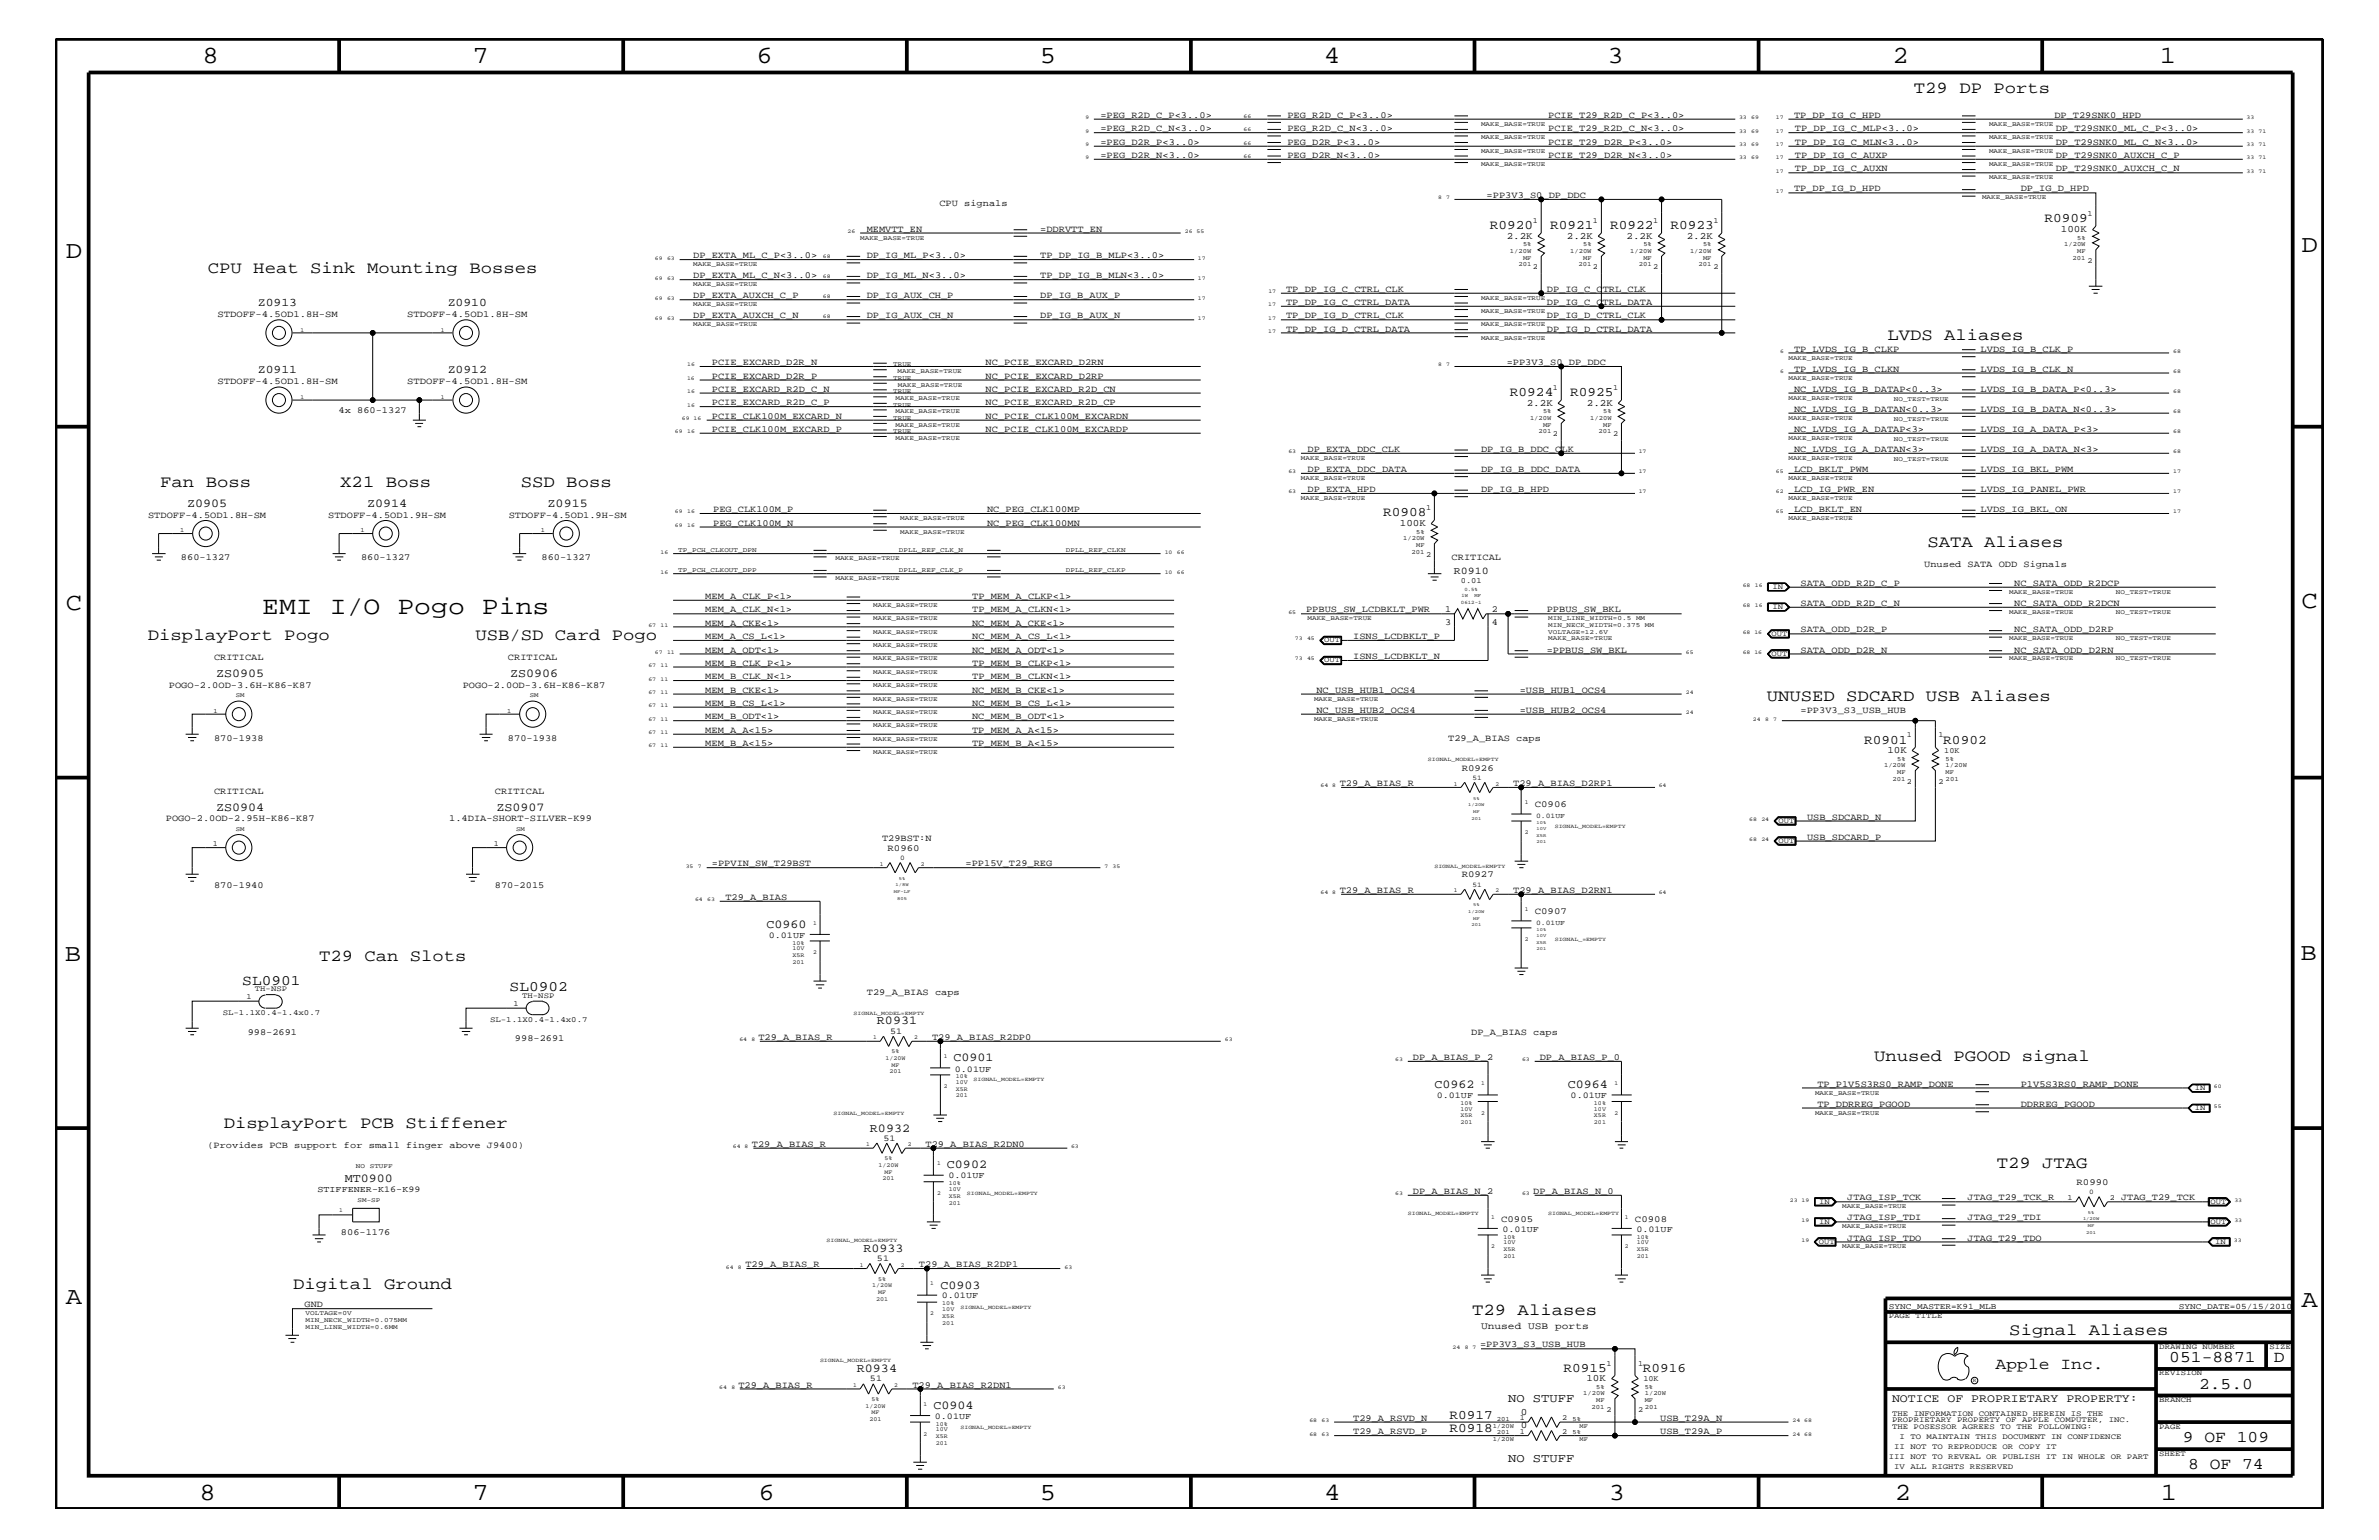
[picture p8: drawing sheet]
<svg xmlns="http://www.w3.org/2000/svg" width="432mm" height="279mm" viewBox="0 0 432 279" stroke-linecap="round" stroke-linejoin="round" font-family="sans-serif">
<defs><g id="words">
<text font-size="4.6" x="47.6" y="111.4">EMI I/O Pogo Pins</text>
<g font-size="4.5">
<text x="36.7" y="11.5">8</text>
<text x="85.8" y="11.5">7</text>
<text x="137.3" y="11.5">6</text>
<text x="188.7" y="11.5">5</text>
<text x="240.3" y="11.5">4</text>
<text x="291.8" y="11.5">3</text>
<text x="343.5" y="11.5">2</text>
<text x="392" y="11.5">1</text>
<text x="11.9" y="46.8">D</text>
<text x="417.7" y="45.7">D</text>
<text x="11.9" y="110.6">C</text>
<text x="417.7" y="110.3">C</text>
<text x="11.8" y="174.3">B</text>
<text x="417.6" y="174.2">B</text>
<text x="11.9" y="236.7">A</text>
<text x="417.7" y="237.1">A</text>
<text x="36.2" y="272.1">8</text>
<text x="85.8" y="272.1">7</text>
<text x="137.7" y="272.1">6</text>
<text x="188.7" y="272.1">5</text>
<text x="240.4" y="272.1">4</text>
<text x="292" y="272.1">3</text>
<text x="343.9" y="272.1">2</text>
<text x="392.2" y="272.1">1</text>
</g>
<g font-size="3">
<text x="347.4" y="16.8">T29 DP Ports</text>
<text x="37.7" y="49.6">CPU Heat Sink Mounting Bosses</text>
<text x="342.6" y="61.7">LVDS Aliases</text>
<text x="29.1" y="88.3">Fan Boss</text>
<text x="61.8" y="88.3">X21 Boss</text>
<text x="94.5" y="88.3">SSD Boss</text>
<text x="349.8" y="99.3">SATA Aliases</text>
<text x="26.8" y="116.2">DisplayPort Pogo</text>
<text x="86.3" y="116.2">USB/SD Card Pogo</text>
<text x="320.7" y="127.1">UNUSED SDCARD USB Aliases</text>
<text x="57.9" y="174.4">T29 Can Slots</text>
<text x="340.1" y="192.6">Unused PGOOD signal</text>
<text x="40.6" y="204.7">DisplayPort PCB Stiffener</text>
<text x="362.4" y="211.9">T29 JTAG</text>
<text x="53.2" y="233.8">Digital Ground</text>
<text x="267.2" y="238.6">T29 Aliases</text>
<text x="364.7" y="242.3">Signal Aliases</text>
<text x="362.2" y="248.4">Apple Inc.</text>
<text x="393.7" y="247.1">051-8871</text>
<text x="399.2" y="252">2.5.0</text>
<text x="412.7" y="247.1">D</text>
<text x="396.2" y="261.6">9 OF 109</text>
<text x="397.2" y="266.6">8 OF 74</text>
</g>
<g font-size="2.6">
<text x="44" y="178.7">SL0901</text>
<text x="92.5" y="179.9">SL0902</text>
</g>
<g font-size="2.4">
<text x="270.4" y="41.5">R0920</text>
<text x="281.3" y="41.5">R0921</text>
<text x="292.3" y="41.5">R0922</text>
<text x="303.2" y="41.5">R0923</text>
<text x="371.1" y="40.3">R0909</text>
<text x="274.1" y="71.8">R0924</text>
<text x="285" y="71.8">R0925</text>
<text x="251" y="93.7">R0908</text>
<text x="338.3" y="134.9">R0901</text>
<text x="352.7" y="134.9">R0902</text>
<text x="283.8" y="248.9">R0915</text>
<text x="298.2" y="248.9">R0916</text>
<text x="263.1" y="257.4">R0917</text>
<text x="263.1" y="259.9">R0918</text>
</g>
<g font-size="2.2">
<text x="34" y="92">Z0905</text>
<text x="66.6" y="92">Z0914</text>
<text x="99.4" y="92">Z0915</text>
<text x="39.2" y="122.9">ZS0905</text>
<text x="92.6" y="122.9">ZS0906</text>
<text x="39.2" y="147.1">ZS0904</text>
<text x="90.1" y="147.1">ZS0907</text>
<text x="139.1" y="168.3">C0960</text>
<text x="159.2" y="185.9">R0931</text>
<text x="173.1" y="192.6">C0901</text>
<text x="260.3" y="197.4">C0962</text>
<text x="284.6" y="197.4">C0964</text>
<text x="157.9" y="205.3">R0932</text>
<text x="62.6" y="214.4">MT0900</text>
<text x="171.9" y="211.9">C0902</text>
<text x="156.7" y="227.1">R0933</text>
<text x="170.7" y="233.8">C0903</text>
<text x="155.5" y="248.9">R0934</text>
<text x="169.4" y="255.6">C0904</text>
<text x="273.7" y="254.4">NO STUFF</text>
<text x="273.7" y="265.3">NO STUFF</text>
</g>
<g font-size="2.1">
<text x="46.8" y="55.6">Z0913</text>
<text x="81.3" y="55.6">Z0910</text>
<text x="46.8" y="67.7">Z0911</text>
<text x="81.3" y="67.7">Z0912</text>
<text x="343.4" y="254.4">NOTICE OF PROPRIETARY PROPERTY:</text>
</g>
<text font-size="1.9" x="263.9" y="104.2">R0910</text>
<g font-size="1.8">
<text x="273.5" y="43.4">2.2K</text>
<text x="284.4" y="43.4">2.2K</text>
<text x="295.2" y="43.4">2.2K</text>
<text x="306.2" y="43.4">2.2K</text>
<text x="374.1" y="42.1">100K</text>
<text x="277.1" y="73.7">2.2K</text>
<text x="288" y="73.7">2.2K</text>
<text x="254.1" y="95.4">100K</text>
<text x="342.6" y="136.7">10K</text>
<text x="268.8" y="241.1">Unused USB ports</text>
<text x="288" y="250.6">10K</text>
<text x="276" y="256.7">0</text>
<text x="276" y="259.1">0</text>
</g>
<g font-size="1.7">
<text x="199.7" y="23.8">=PEG_R2D_C_N&lt;3..0&gt;</text>
<text x="199.7" y="21.4">=PEG_R2D_C_P&lt;3..0&gt;</text>
<text x="233.7" y="23.8">PEG_R2D_C_N&lt;3..0&gt;</text>
<text x="233.7" y="21.4">PEG_R2D_C_P&lt;3..0&gt;</text>
<text x="281" y="21.4">PCIE_T29_R2D_C_P&lt;3..0&gt;</text>
<text x="281" y="23.8">PCIE_T29_R2D_C_N&lt;3..0&gt;</text>
<text x="325.6" y="21.4">TP_DP_IG_C_HPD</text>
<text x="325.8" y="23.8">TP_DP_IG_C_MLP&lt;3..0&gt;</text>
<text x="372.9" y="21.4">DP_T29SNK0_HPD</text>
<text x="373.1" y="23.8">DP_T29SNK0_ML_C_P&lt;3..0&gt;</text>
<text x="199.7" y="26.3">=PEG_D2R_P&lt;3..0&gt;</text>
<text x="199.7" y="28.6">=PEG_D2R_N&lt;3..0&gt;</text>
<text x="233.7" y="28.6">PEG_D2R_N&lt;3..0&gt;</text>
<text x="233.7" y="26.3">PEG_D2R_P&lt;3..0&gt;</text>
<text x="281" y="26.3">PCIE_T29_D2R_P&lt;3..0&gt;</text>
<text x="281" y="28.6">PCIE_T29_D2R_N&lt;3..0&gt;</text>
<text x="325.8" y="28.6">TP_DP_IG_C_AUXP</text>
<text x="325.8" y="26.3">TP_DP_IG_C_MLN&lt;3..0&gt;</text>
<text x="373.1" y="26.3">DP_T29SNK0_ML_C_N&lt;3..0&gt;</text>
<text x="373.1" y="28.6">DP_T29SNK0_AUXCH_C_P</text>
<text x="269.8" y="35.9">=PP3V3_S0_DP_DDC</text>
<text x="325.6" y="34.7">TP_DP_IG_D_HPD</text>
<text x="325.8" y="31.1">TP_DP_IG_C_AUXN</text>
<text x="366.8" y="34.7">DP_IG_D_HPD</text>
<text x="373.1" y="31.1">DP_T29SNK0_AUXCH_C_N</text>
<text x="170.5" y="37.4">CPU signals</text>
<text x="125.8" y="46.8">DP_EXTA_ML_C_P&lt;3..0&gt;</text>
<text x="157.3" y="46.8">DP_IG_ML_P&lt;3..0&gt;</text>
<text x="157.3" y="42">MEMVTT_EN</text>
<text x="188.8" y="46.8">TP_DP_IG_B_MLP&lt;3..0&gt;</text>
<text x="188.8" y="42">=DDRVTT_EN</text>
<text x="125.8" y="50.5">DP_EXTA_ML_C_N&lt;3..0&gt;</text>
<text x="157.3" y="50.5">DP_IG_ML_N&lt;3..0&gt;</text>
<text x="188.8" y="50.5">TP_DP_IG_B_MLN&lt;3..0&gt;</text>
<text x="233.4" y="52.9">TP_DP_IG_C_CTRL_CLK</text>
<text x="280.8" y="52.9">DP_IG_C_CTRL_CLK</text>
<text x="39.5" y="57.5">STDOFF-4.5OD1.8H-SM</text>
<text x="73.9" y="57.5">STDOFF-4.5OD1.8H-SM</text>
<text x="125.8" y="57.8">DP_EXTA_AUXCH_C_N</text>
<text x="125.8" y="54.1">DP_EXTA_AUXCH_C_P</text>
<text x="157.3" y="57.8">DP_IG_AUX_CH_N</text>
<text x="157.3" y="54.1">DP_IG_AUX_CH_P</text>
<text x="188.8" y="54.1">DP_IG_B_AUX_P</text>
<text x="188.8" y="57.8">DP_IG_B_AUX_N</text>
<text x="233.4" y="57.8">TP_DP_IG_D_CTRL_CLK</text>
<text x="233.4" y="55.3">TP_DP_IG_C_CTRL_DATA</text>
<text x="280.8" y="57.8">DP_IG_D_CTRL_CLK</text>
<text x="280.8" y="55.3">DP_IG_C_CTRL_DATA</text>
<text x="233.4" y="60.2">TP_DP_IG_D_CTRL_DATA</text>
<text x="280.8" y="60.2">DP_IG_D_CTRL_DATA</text>
<text x="325.6" y="63.9">TP_LVDS_IG_B_CLKP</text>
<text x="359.5" y="63.9">LVDS_IG_B_CLK_P</text>
<text x="39.5" y="69.6">STDOFF-4.5OD1.8H-SM</text>
<text x="73.9" y="69.6">STDOFF-4.5OD1.8H-SM</text>
<text x="129.2" y="66.2">PCIE_EXCARD_D2R_N</text>
<text x="129.2" y="71.1">PCIE_EXCARD_R2D_C_N</text>
<text x="129.2" y="68.7">PCIE_EXCARD_D2R_P</text>
<text x="178.9" y="68.7">NC_PCIE_EXCARD_D2RP</text>
<text x="178.9" y="71.1">NC_PCIE_EXCARD_R2D_CN</text>
<text x="178.9" y="66.2">NC_PCIE_EXCARD_D2RN</text>
<text x="273.5" y="66.2">=PP3V3_S0_DP_DDC</text>
<text x="325.6" y="67.5">TP_LVDS_IG_B_CLKN</text>
<text x="325.6" y="71.1">NC_LVDS_IG_B_DATAP&lt;0..3&gt;</text>
<text x="359.5" y="67.5">LVDS_IG_B_CLK_N</text>
<text x="359.5" y="71.1">LVDS_IG_B_DATA_P&lt;0..3&gt;</text>
<text x="61.5" y="75">4x 860-1327</text>
<text x="129.2" y="76">PCIE_CLK100M_EXCARD_N</text>
<text x="129.2" y="73.5">PCIE_EXCARD_R2D_C_P</text>
<text x="178.9" y="73.5">NC_PCIE_EXCARD_R2D_CP</text>
<text x="178.9" y="76">NC_PCIE_CLK100M_EXCARDN</text>
<text x="325.6" y="74.7">NC_LVDS_IG_B_DATAN&lt;0..3&gt;</text>
<text x="359.5" y="74.7">LVDS_IG_B_DATA_N&lt;0..3&gt;</text>
<text x="129.2" y="78.3">PCIE_CLK100M_EXCARD_P</text>
<text x="178.9" y="78.3">NC_PCIE_CLK100M_EXCARDP</text>
<text x="237.3" y="82">DP_EXTA_DDC_CLK</text>
<text x="268.8" y="82">DP_IG_B_DDC_CLK</text>
<text x="325.6" y="78.3">NC_LVDS_IG_A_DATAP&lt;3&gt;</text>
<text x="325.6" y="82">NC_LVDS_IG_A_DATAN&lt;3&gt;</text>
<text x="359.5" y="78.3">LVDS_IG_A_DATA_P&lt;3&gt;</text>
<text x="359.5" y="82">LVDS_IG_A_DATA_N&lt;3&gt;</text>
<text x="237.3" y="85.6">DP_EXTA_DDC_DATA</text>
<text x="237.3" y="89.3">DP_EXTA_HPD</text>
<text x="268.8" y="85.6">DP_IG_B_DDC_DATA</text>
<text x="268.8" y="89.3">DP_IG_B_HPD</text>
<text x="325.6" y="85.6">LCD_BKLT_PWM</text>
<text x="325.6" y="89.3">LCD_IG_PWR_EN</text>
<text x="359.5" y="85.6">LVDS_IG_BKL_PWM</text>
<text x="359.5" y="89.3">LVDS_IG_PANEL_PWR</text>
<text x="26.9" y="93.9">STDOFF-4.5OD1.8H-SM</text>
<text x="59.6" y="93.9">STDOFF-4.5OD1.9H-SM</text>
<text x="92.3" y="93.9">STDOFF-4.5OD1.9H-SM</text>
<text x="129.5" y="95.4">PEG_CLK100M_N</text>
<text x="129.5" y="92.9">PEG_CLK100M_P</text>
<text x="179.2" y="92.9">NC_PEG_CLK100MP</text>
<text x="179.2" y="95.4">NC_PEG_CLK100MN</text>
<text x="325.6" y="92.9">LCD_BKLT_EN</text>
<text x="359.5" y="92.9">LVDS_IG_BKL_ON</text>
<text x="32.9" y="101.6">860-1327</text>
<text x="65.5" y="101.6">860-1327</text>
<text x="98.3" y="101.6">860-1327</text>
<text x="263.5" y="101.6">CRITICAL</text>
<text x="326.8" y="106.3">SATA_ODD_R2D_C_P</text>
<text x="349.2" y="102.9">Unused SATA ODD Signals</text>
<text x="365.6" y="106.3">NC_SATA_ODD_R2DCP</text>
<text x="128" y="111.1">MEM_A_CLK_N&lt;1&gt;</text>
<text x="128" y="108.7">MEM_A_CLK_P&lt;1&gt;</text>
<text x="128" y="113.6">MEM_A_CKE&lt;1&gt;</text>
<text x="176.4" y="108.7">TP_MEM_A_CLKP&lt;1&gt;</text>
<text x="176.4" y="111.1">TP_MEM_A_CLKN&lt;1&gt;</text>
<text x="176.4" y="113.6">NC_MEM_A_CKE&lt;1&gt;</text>
<text x="237.1" y="111.1">PPBUS_SW_LCDBKLT_PWR</text>
<text x="262.3" y="113.3">3</text>
<text x="262.3" y="111">1</text>
<text x="270.8" y="113.3">4</text>
<text x="270.8" y="111">2</text>
<text x="280.8" y="111.1">PPBUS_SW_BKL</text>
<text x="326.8" y="109.9">SATA_ODD_R2D_C_N</text>
<text x="365.6" y="109.9">NC_SATA_ODD_R2DCN</text>
<text x="38.9" y="119.8">CRITICAL</text>
<text x="92.2" y="119.8">CRITICAL</text>
<text x="128" y="118.4">MEM_A_ODT&lt;1&gt;</text>
<text x="128" y="115.9">MEM_A_CS_L&lt;1&gt;</text>
<text x="176.4" y="118.4">NC_MEM_A_ODT&lt;1&gt;</text>
<text x="176.4" y="115.9">NC_MEM_A_CS_L&lt;1&gt;</text>
<text x="245.6" y="119.6">ISNS_LCDBKLT_N</text>
<text x="245.6" y="115.9">ISNS_LCDBKLT_P</text>
<text x="280.8" y="118.4">=PPBUS_SW_BKL</text>
<text x="326.8" y="114.8">SATA_ODD_D2R_P</text>
<text x="326.8" y="118.4">SATA_ODD_D2R_N</text>
<text x="365.6" y="114.8">NC_SATA_ODD_D2RP</text>
<text x="365.6" y="118.4">NC_SATA_ODD_D2RN</text>
<text x="30.6" y="124.8">POGO-2.0OD-3.6H-K86-K87</text>
<text x="84" y="124.8">POGO-2.0OD-3.6H-K86-K87</text>
<text x="128" y="123.2">MEM_B_CLK_N&lt;1&gt;</text>
<text x="128" y="120.8">MEM_B_CLK_P&lt;1&gt;</text>
<text x="128" y="125.7">MEM_B_CKE&lt;1&gt;</text>
<text x="176.4" y="123.2">TP_MEM_B_CLKN&lt;1&gt;</text>
<text x="176.4" y="120.8">TP_MEM_B_CLKP&lt;1&gt;</text>
<text x="176.4" y="125.7">NC_MEM_B_CKE&lt;1&gt;</text>
<text x="238.9" y="125.7">NC_USB_HUB1_OCS4</text>
<text x="275.8" y="125.7">=USB_HUB1_OCS4</text>
<text x="128" y="130.5">MEM_B_ODT&lt;1&gt;</text>
<text x="128" y="128">MEM_B_CS_L&lt;1&gt;</text>
<text x="176.4" y="130.5">NC_MEM_B_ODT&lt;1&gt;</text>
<text x="176.4" y="128">NC_MEM_B_CS_L&lt;1&gt;</text>
<text x="238.9" y="129.3">NC_USB_HUB2_OCS4</text>
<text x="275.8" y="129.3">=USB_HUB2_OCS4</text>
<text x="326.8" y="129.3">=PP3V3_S3_USB_HUB</text>
<text x="38.9" y="134.4">870-1938</text>
<text x="92.2" y="134.4">870-1938</text>
<text x="128" y="133">MEM_A_A&lt;15&gt;</text>
<text x="128" y="135.3">MEM_B_A&lt;15&gt;</text>
<text x="176.4" y="135.3">TP_MEM_B_A&lt;15&gt;</text>
<text x="176.4" y="133">TP_MEM_A_A&lt;15&gt;</text>
<text x="262.8" y="134.4">T29_A_BIAS caps</text>
<text x="243.2" y="142.6">T29_A_BIAS_R</text>
<text x="265.3" y="139.8">R0926</text>
<text x="274.7" y="142.6">T29_A_BIAS_D2RP1</text>
<text x="30.1" y="149">POGO-2.0OD-2.95H-K86-K87</text>
<text x="38.9" y="144">CRITICAL</text>
<text x="81.5" y="149">1.4DIA-SHORT-SILVER-K99</text>
<text x="89.8" y="144">CRITICAL</text>
<text x="278.6" y="146.5">C0906</text>
<text x="328" y="148.7">USB_SDCARD_N</text>
<text x="160.1" y="152.6">T29BST:N</text>
<text x="161.1" y="154.4">R0960</text>
<text x="328" y="152.3">USB_SDCARD_P</text>
<text x="38.9" y="161.1">870-1940</text>
<text x="89.8" y="161.1">870-2015</text>
<text x="129.2" y="157.2">=PPVIN_SW_T29BST</text>
<text x="175.3" y="157.2">=PP15V_T29_REG</text>
<text x="243.2" y="162">T29_A_BIAS_R</text>
<text x="265.3" y="159.2">R0927</text>
<text x="274.7" y="162">T29_A_BIAS_D2RN1</text>
<text x="131.7" y="163.3">T29_A_BIAS</text>
<text x="278.6" y="165.9">C0907</text>
<text x="157.4" y="180.5">T29_A_BIAS caps</text>
<text x="45" y="187.7">998-2691</text>
<text x="93.5" y="188.9">998-2691</text>
<text x="137.7" y="188.7">T29_A_BIAS_R</text>
<text x="169.2" y="188.7">T29_A_BIAS_R2DP0</text>
<text x="267" y="187.7">DP_A_BIAS caps</text>
<text x="256.5" y="192.3">DP_A_BIAS_P_2</text>
<text x="279.5" y="192.3">DP_A_BIAS_P_0</text>
<text x="329.9" y="197.2">TP_P1V5S3RS0_RAMP_DONE</text>
<text x="366.8" y="197.2">P1V5S3RS0_RAMP_DONE</text>
<text x="329.9" y="200.9">TP_DDRREG_PGOOD</text>
<text x="366.8" y="200.9">DDRREG_PGOOD</text>
<text x="37.6" y="208.3">(Provides PCB support for small finger above J9400)</text>
<text x="136.5" y="208.1">T29_A_BIAS_R</text>
<text x="168" y="208.1">T29_A_BIAS_R2DN0</text>
<text x="376.9" y="215">R0990</text>
<text x="256.5" y="216.6">DP_A_BIAS_N_2</text>
<text x="272.5" y="221.7">C0905</text>
<text x="278.3" y="216.6">DP_A_BIAS_N_0</text>
<text x="296.8" y="221.7">C0908</text>
<text x="335.3" y="221.4">JTAG_ISP_TDI</text>
<text x="335.3" y="217.8">JTAG_ISP_TCK</text>
<text x="357.1" y="221.4">JTAG_T29_TDI</text>
<text x="357.1" y="217.8">JTAG_T29_TCK_R</text>
<text x="385" y="217.8">JTAG_T29_TCK</text>
<text x="61.9" y="224.1">806-1176</text>
<text x="335.3" y="225.1">JTAG_ISP_TDO</text>
<text x="357.1" y="225.1">JTAG_T29_TDO</text>
<text x="135.3" y="229.9">T29_A_BIAS_R</text>
<text x="166.8" y="229.9">T29_A_BIAS_R2DP1</text>
<text x="55.3" y="237.2">GND</text>
<text x="268.6" y="244.5">=PP3V3_S3_USB_HUB</text>
<text x="134" y="251.7">T29_A_BIAS_R</text>
<text x="165.6" y="251.7">T29_A_BIAS_R2DN1</text>
<text x="245.6" y="257.8">T29_A_RSVD_N</text>
<text x="301.3" y="257.8">USB_T29A_N</text>
<text x="245.6" y="260.2">T29_A_RSVD_P</text>
<text x="301.3" y="260.2">USB_T29A_P</text>
</g>
<g font-size="1.6">
<text x="139.5" y="170.1">0.01UF</text>
<text x="161.5" y="187.6">51</text>
<text x="173.3" y="194.4">0.01UF</text>
<text x="260.8" y="199.2">0.01UF</text>
<text x="285.1" y="199.2">0.01UF</text>
<text x="160.4" y="207">51</text>
<text x="172.1" y="213.8">0.01UF</text>
<text x="57.6" y="216.2">STIFFENER-K16-K99</text>
<text x="272.7" y="223.5">0.01UF</text>
<text x="297" y="223.5">0.01UF</text>
<text x="159.2" y="228.8">51</text>
<text x="170.9" y="235.6">0.01UF</text>
<text x="157.9" y="250.6">51</text>
<text x="169.7" y="257.4">0.01UF</text>
</g>
<g font-size="1.5">
<text x="342.8" y="237.4">SYNC_MASTER=K91_MLB</text>
<text x="395.5" y="237.4">SYNC_DATE=05/15/2010</text>
</g>
<g font-size="1.4">
<text x="278.2" y="40.4">1</text>
<text x="289.1" y="40.4">1</text>
<text x="300.1" y="40.4">1</text>
<text x="311" y="40.4">1</text>
<text x="378.9" y="39.2">1</text>
<text x="378.9" y="47.7">2</text>
<text x="278.2" y="48.9">2</text>
<text x="289.1" y="48.9">2</text>
<text x="300.1" y="48.9">2</text>
<text x="311" y="48.9">2</text>
<text x="281.9" y="70.7">1</text>
<text x="292.8" y="70.7">1</text>
<text x="281.9" y="79.2">2</text>
<text x="292.8" y="79.2">2</text>
<text x="258.8" y="92.6">1</text>
<text x="258.8" y="101">2</text>
<text x="265.1" y="105.9">0.01</text>
<text x="321.7" y="106.9">IN</text>
<text x="321.7" y="110.5">IN</text>
<text x="240.4" y="116.5">OUT</text>
<text x="321.6" y="115.3">OUT</text>
<text x="321.6" y="119">OUT</text>
<text x="240.4" y="120.2">OUT</text>
<text x="346.1" y="133.8">1</text>
<text x="351.9" y="133.8">1</text>
<text x="352.9" y="136.7">10K</text>
<text x="346.1" y="142.3">2</text>
<text x="351.9" y="142.3">2</text>
<text x="322.8" y="149.3">OUT</text>
<text x="38.7" y="153.5">1</text>
<text x="89.6" y="153.5">1</text>
<text x="322.8" y="152.9">OUT</text>
<text x="46.3" y="179.9">TH-NSP</text>
<text x="40.4" y="184.2">SL-1.1X0.4-1.4x0.7</text>
<text x="44.7" y="181.3">1</text>
<text x="88.9" y="185.4">SL-1.1X0.4-1.4x0.7</text>
<text x="93.2" y="182.5">1</text>
<text x="94.8" y="181">TH-NSP</text>
<text x="398.4" y="197.8">IN</text>
<text x="398.4" y="201.5">IN</text>
<text x="330.2" y="218.4">IN</text>
<text x="375.2" y="217.7">1</text>
<text x="382.9" y="217.7">2</text>
<text x="401.2" y="218.4">OUT</text>
<text x="330.1" y="225.7">OUT</text>
<text x="330.2" y="222">IN</text>
<text x="401.2" y="222">OUT</text>
<text x="402.1" y="225.7">IN</text>
<text x="342.8" y="239.2">PAGE TITLE</text>
<text x="391.9" y="244.7">DRAWING NUMBER</text>
<text x="411.9" y="244.7">SIZE</text>
<text x="291.6" y="247.8">1</text>
<text x="297.3" y="247.8">1</text>
<text x="298.3" y="250.6">10K</text>
<text x="391.9" y="249.5">REVISION</text>
<text x="275.8" y="257.7">1</text>
<text x="283.5" y="257.7">2</text>
<text x="291.6" y="256.2">2</text>
<text x="297.3" y="256.2">2</text>
<text x="343.4" y="256.8">THE INFORMATION CONTAINED HEREIN IS THE</text>
<text x="391.9" y="254.4">BRANCH</text>
<text x="275.8" y="260.1">1</text>
<text x="283.5" y="260.1">2</text>
<text x="343.4" y="259.3">THE POSESSOR AGREES TO THE FOLLOWING:</text>
<text x="343.4" y="258">PROPRIETARY PROPERTY OF APPLE COMPUTER, INC.</text>
<text x="343.8" y="262.9">II NOT TO REPRODUCE OR COPY IT</text>
<text x="344.8" y="261.1">I TO MAINTAIN THIS DOCUMENT IN CONFIDENCE</text>
<text x="391.9" y="259.3">PAGE</text>
<text x="342.8" y="264.7">III NOT TO REVEAL OR PUBLISH IT IN WHOLE OR PART</text>
<text x="343.8" y="266.6">IV ALL RIGHTS RESERVED</text>
<text x="391.9" y="264.1">SHEET</text>
</g>
<g font-size="1.3">
<text x="267.3" y="141.5">51</text>
<text x="278.8" y="148.4">0.01UF</text>
<text x="163.4" y="156.1">0</text>
<text x="267.3" y="160.9">51</text>
<text x="278.8" y="167.8">0.01UF</text>
<text x="379.2" y="216.7">0</text>
</g>
<g font-size="1.2">
<text x="268.8" y="22.9">MAKE_BASE=TRUE</text>
<text x="361" y="22.9">MAKE_BASE=TRUE</text>
<text x="268.8" y="27.7">MAKE_BASE=TRUE</text>
<text x="268.8" y="25.3">MAKE_BASE=TRUE</text>
<text x="361" y="27.7">MAKE_BASE=TRUE</text>
<text x="361" y="25.3">MAKE_BASE=TRUE</text>
<text x="268.8" y="30.2">MAKE_BASE=TRUE</text>
<text x="361" y="30.2">MAKE_BASE=TRUE</text>
<text x="361" y="32.5">MAKE_BASE=TRUE</text>
<text x="359.7" y="36.2">MAKE_BASE=TRUE</text>
<text x="156.1" y="43.5">MAKE_BASE=TRUE</text>
<text x="274.1" y="45.9">1/20W</text>
<text x="276.4" y="44.6">5%</text>
<text x="276.4" y="47.1">MF</text>
<text x="285" y="45.9">1/20W</text>
<text x="287.4" y="47.1">MF</text>
<text x="287.4" y="44.6">5%</text>
<text x="295.9" y="45.9">1/20W</text>
<text x="298.3" y="47.1">MF</text>
<text x="298.3" y="44.6">5%</text>
<text x="306.7" y="45.9">1/20W</text>
<text x="309.1" y="44.6">5%</text>
<text x="309.1" y="47.1">MF</text>
<text x="374.6" y="44.6">1/20W</text>
<text x="376.2" y="47.1">201</text>
<text x="377" y="45.9">MF</text>
<text x="377" y="43.5">5%</text>
<text x="125.8" y="48.3">MAKE_BASE=TRUE</text>
<text x="125.8" y="51.9">MAKE_BASE=TRUE</text>
<text x="275.6" y="48.3">201</text>
<text x="286.5" y="48.3">201</text>
<text x="297.4" y="48.3">201</text>
<text x="308.3" y="48.3">201</text>
<text x="125.8" y="59.2">MAKE_BASE=TRUE</text>
<text x="125.8" y="55.6">MAKE_BASE=TRUE</text>
<text x="268.8" y="59.2">MAKE_BASE=TRUE</text>
<text x="268.8" y="54.4">MAKE_BASE=TRUE</text>
<text x="268.8" y="56.8">MAKE_BASE=TRUE</text>
<text x="268.8" y="61.7">MAKE_BASE=TRUE</text>
<text x="324.6" y="65.3">MAKE_BASE=TRUE</text>
<text x="162.1" y="68.9">TRUE</text>
<text x="162.1" y="71.3">TRUE</text>
<text x="162.1" y="66.5">TRUE</text>
<text x="162.9" y="67.7">MAKE_BASE=TRUE</text>
<text x="163" y="70.1">MAKE_BASE=TRUE</text>
<text x="324.6" y="68.9">MAKE_BASE=TRUE</text>
<text x="162.1" y="73.8">TRUE</text>
<text x="162.1" y="76.2">TRUE</text>
<text x="162.6" y="75">MAKE_BASE=TRUE</text>
<text x="162.6" y="77.4">MAKE_BASE=TRUE</text>
<text x="162.6" y="72.6">MAKE_BASE=TRUE</text>
<text x="277.7" y="76.2">1/20W</text>
<text x="280.1" y="75">5%</text>
<text x="280.1" y="77.4">MF</text>
<text x="288.6" y="76.2">1/20W</text>
<text x="291" y="75">5%</text>
<text x="291" y="77.4">MF</text>
<text x="324.6" y="72.6">MAKE_BASE=TRUE</text>
<text x="324.6" y="76.2">MAKE_BASE=TRUE</text>
<text x="343.7" y="72.8">NO_TEST=TRUE</text>
<text x="343.7" y="76.4">NO_TEST=TRUE</text>
<text x="162.1" y="78.6">TRUE</text>
<text x="162.6" y="79.9">MAKE_BASE=TRUE</text>
<text x="236.1" y="83.5">MAKE_BASE=TRUE</text>
<text x="279.2" y="78.6">201</text>
<text x="290.2" y="78.6">201</text>
<text x="324.6" y="79.9">MAKE_BASE=TRUE</text>
<text x="324.6" y="83.5">MAKE_BASE=TRUE</text>
<text x="343.7" y="80">NO_TEST=TRUE</text>
<text x="343.7" y="83.7">NO_TEST=TRUE</text>
<text x="236.1" y="87.1">MAKE_BASE=TRUE</text>
<text x="324.6" y="87.1">MAKE_BASE=TRUE</text>
<text x="163.4" y="94.3">MAKE_BASE=TRUE</text>
<text x="236.1" y="90.7">MAKE_BASE=TRUE</text>
<text x="324.6" y="90.7">MAKE_BASE=TRUE</text>
<text x="324.6" y="94.3">MAKE_BASE=TRUE</text>
<text x="32.7" y="96.5">1</text>
<text x="65.4" y="96.5">1</text>
<text x="98.2" y="96.5">1</text>
<text x="123.1" y="100.2">TP_PCH_CLKOUT_DPN</text>
<text x="151.6" y="101.6">MAKE_BASE=TRUE</text>
<text x="163.2" y="100.2">DPLL_REF_CLK_N</text>
<text x="163.4" y="96.8">MAKE_BASE=TRUE</text>
<text x="193.5" y="100.2">DPLL_REF_CLKN</text>
<text x="254.7" y="98">1/20W</text>
<text x="256.2" y="100.4">201</text>
<text x="257" y="99.3">MF</text>
<text x="257" y="96.8">5%</text>
<text x="123.1" y="103.8">TP_PCH_CLKOUT_DPP</text>
<text x="151.6" y="105.3">MAKE_BASE=TRUE</text>
<text x="163.2" y="103.8">DPLL_REF_CLK_P</text>
<text x="193.5" y="103.8">DPLL_REF_CLKP</text>
<text x="364.7" y="107.7">MAKE_BASE=TRUE</text>
<text x="384" y="107.7">NO_TEST=TRUE</text>
<text x="158.5" y="110.2">MAKE_BASE=TRUE</text>
<text x="158.5" y="112.6">MAKE_BASE=TRUE</text>
<text x="237.3" y="112.6">MAKE_BASE=TRUE</text>
<text x="281" y="113.7">MIN_NECK_WIDTH=0.375</text>
<text x="281" y="112.6">MIN_LINE_WIDTH=0.5</text>
<text x="296.9" y="112.6">MM</text>
<text x="298.6" y="113.7">MM</text>
<text x="364.7" y="111.4">MAKE_BASE=TRUE</text>
<text x="384" y="111.4">NO_TEST=TRUE</text>
<text x="158.5" y="115">MAKE_BASE=TRUE</text>
<text x="158.5" y="119.8">MAKE_BASE=TRUE</text>
<text x="158.5" y="117.4">MAKE_BASE=TRUE</text>
<text x="281" y="116.2">MAKE_BASE=TRUE</text>
<text x="281" y="115">VOLTAGE=12.6V</text>
<text x="364.7" y="116.2">MAKE_BASE=TRUE</text>
<text x="364.7" y="119.8">MAKE_BASE=TRUE</text>
<text x="384" y="116.2">NO_TEST=TRUE</text>
<text x="384" y="119.8">NO_TEST=TRUE</text>
<text x="158.5" y="124.7">MAKE_BASE=TRUE</text>
<text x="158.5" y="122.3">MAKE_BASE=TRUE</text>
<text x="38.7" y="129.3">1</text>
<text x="42.8" y="126.5">SM</text>
<text x="92.1" y="129.3">1</text>
<text x="96.1" y="126.5">SM</text>
<text x="158.5" y="131.9">MAKE_BASE=TRUE</text>
<text x="158.5" y="129.6">MAKE_BASE=TRUE</text>
<text x="158.5" y="127.1">MAKE_BASE=TRUE</text>
<text x="238.5" y="130.8">MAKE_BASE=TRUE</text>
<text x="238.5" y="127.1">MAKE_BASE=TRUE</text>
<text x="158.5" y="136.8">MAKE_BASE=TRUE</text>
<text x="158.5" y="134.4">MAKE_BASE=TRUE</text>
<text x="342" y="139.2">1/20W</text>
<text x="343.5" y="141.7">201</text>
<text x="344.3" y="138">5%</text>
<text x="344.3" y="140.4">MF</text>
<text x="353.1" y="138">5%</text>
<text x="353.1" y="140.4">MF</text>
<text x="353.1" y="139.2">1/20W</text>
<text x="353.1" y="141.7">201</text>
<text x="42.8" y="150.7">SM</text>
<text x="93.7" y="150.7">SM</text>
<text x="329.4" y="198.7">MAKE_BASE=TRUE</text>
<text x="329.4" y="202.3">MAKE_BASE=TRUE</text>
<text x="64.6" y="211.9">NO</text>
<text x="67.1" y="211.9">STUFF</text>
<text x="64.9" y="218">SM-SP</text>
<text x="334.3" y="219.2">MAKE_BASE=TRUE</text>
<text x="334.3" y="222.9">MAKE_BASE=TRUE</text>
<text x="334.3" y="226.5">MAKE_BASE=TRUE</text>
<text x="55.5" y="238.6">VOLTAGE=0V</text>
<text x="55.5" y="239.9">MIN_NECK_WIDTH=0.075MM</text>
<text x="55.5" y="241.1">MIN_LINE_WIDTH=0.6MM</text>
<text x="289.7" y="252">5%</text>
<text x="298.5" y="252">5%</text>
<text x="271.7" y="257.8">201</text>
<text x="285.4" y="257.8">5%</text>
<text x="287.4" y="253.2">1/20W</text>
<text x="288.9" y="255.6">201</text>
<text x="289.7" y="254.4">MF</text>
<text x="298.5" y="253.2">1/20W</text>
<text x="298.5" y="255.6">201</text>
<text x="298.5" y="254.4">MF</text>
<text x="270.9" y="259">1/20W</text>
<text x="270.9" y="261.4">1/20W</text>
<text x="271.7" y="260.2">201</text>
<text x="285.4" y="260.2">5%</text>
<text x="286.7" y="259">MF</text>
<text x="286.7" y="261.4">MF</text>
</g>
<g font-size="1.1">
<text x="54.5" y="60.2">1</text>
<text x="80" y="60.2">1</text>
<text x="54.5" y="72.3">1</text>
<text x="80" y="72.3">1</text>
<text x="263.9" y="142.5">1</text>
<text x="271.4" y="142.5">2</text>
<text x="276.8" y="145.9">1</text>
<text x="276.8" y="151.3">2</text>
<text x="159.7" y="157.1">1</text>
<text x="167.1" y="157.1">2</text>
<text x="263.9" y="161.9">1</text>
<text x="271.4" y="161.9">2</text>
<text x="147.6" y="167.8">1</text>
<text x="276.8" y="165.3">1</text>
<text x="143.8" y="171.4">10%</text>
<text x="143.8" y="172.4">10V</text>
<text x="143.8" y="173.7">X5R</text>
<text x="147.6" y="173.2">2</text>
<text x="276.8" y="170.7">2</text>
<text x="143.8" y="174.9">201</text>
<text x="158.5" y="188.6">1</text>
<text x="161.8" y="191.1">5%</text>
<text x="165.9" y="188.6">2</text>
<text x="171.3" y="192">1</text>
<text x="160.7" y="192.3">1/20W</text>
<text x="161.5" y="194.8">201</text>
<text x="161.8" y="193.6">MF</text>
<text x="171.3" y="197.4">2</text>
<text x="173.5" y="197.9">X5R</text>
<text x="173.5" y="195.6">10%</text>
<text x="173.5" y="196.7">10V</text>
<text x="268.8" y="196.8">1</text>
<text x="293" y="196.8">1</text>
<text x="173.5" y="199.1">201</text>
<text x="265.1" y="204">201</text>
<text x="265.1" y="200.4">10%</text>
<text x="265.1" y="202.7">X5R</text>
<text x="265.1" y="201.5">10V</text>
<text x="268.8" y="202.3">2</text>
<text x="289.3" y="204">201</text>
<text x="289.3" y="200.4">10%</text>
<text x="289.3" y="202.7">X5R</text>
<text x="289.3" y="201.5">10V</text>
<text x="293" y="202.3">2</text>
<text x="157.2" y="208">1</text>
<text x="164.8" y="208">2</text>
<text x="159.5" y="211.7">1/20W</text>
<text x="160.2" y="214.2">201</text>
<text x="160.6" y="210.5">5%</text>
<text x="160.6" y="213">MF</text>
<text x="170.1" y="211.4">1</text>
<text x="172.2" y="215">10%</text>
<text x="61.6" y="219.8">1</text>
<text x="170.1" y="216.9">2</text>
<text x="172.2" y="216.1">10V</text>
<text x="172.2" y="218.6">201</text>
<text x="172.2" y="217.3">X5R</text>
<text x="270.7" y="221.1">1</text>
<text x="294.9" y="221.1">1</text>
<text x="270.7" y="226.5">2</text>
<text x="272.9" y="227">X5R</text>
<text x="272.9" y="225.7">10V</text>
<text x="272.9" y="224.7">10%</text>
<text x="294.9" y="226.5">2</text>
<text x="297.1" y="227">X5R</text>
<text x="297.1" y="225.7">10V</text>
<text x="297.1" y="224.7">10%</text>
<text x="156" y="229.8">1</text>
<text x="158.3" y="233.5">1/20W</text>
<text x="159.4" y="232.4">5%</text>
<text x="163.5" y="229.8">2</text>
<text x="168.8" y="233.2">1</text>
<text x="272.9" y="228.2">201</text>
<text x="297.1" y="228.2">201</text>
<text x="159" y="236">201</text>
<text x="159.4" y="234.7">MF</text>
<text x="168.8" y="238.6">2</text>
<text x="171" y="237.9">10V</text>
<text x="171" y="236.8">10%</text>
<text x="171" y="239.1">X5R</text>
<text x="171" y="240.3">201</text>
<text x="154.9" y="251.6">1</text>
<text x="162.3" y="251.6">2</text>
<text x="157.1" y="255.4">1/20W</text>
<text x="157.8" y="257.8">201</text>
<text x="158.2" y="254.2">5%</text>
<text x="158.2" y="256.6">MF</text>
<text x="167.6" y="255">1</text>
<text x="167.6" y="260.5">2</text>
<text x="169.8" y="259.7">10V</text>
<text x="169.8" y="262.2">201</text>
<text x="169.8" y="258.7">10%</text>
<text x="169.8" y="261">X5R</text>
</g>
<g font-size="1">
<text x="197" y="21.6">9</text>
<text x="225.7" y="23.8">66</text>
<text x="225.7" y="21.4">66</text>
<text x="315.6" y="21.6">33</text>
<text x="317.8" y="21.6">69</text>
<text x="322.3" y="21.6">17</text>
<text x="407.8" y="21.6">33</text>
<text x="197" y="26.5">9</text>
<text x="197" y="24.1">9</text>
<text x="197" y="28.9">9</text>
<text x="225.7" y="28.6">66</text>
<text x="225.7" y="26.3">66</text>
<text x="315.6" y="28.9">33</text>
<text x="315.6" y="26.5">33</text>
<text x="315.6" y="24.1">33</text>
<text x="317.8" y="28.9">69</text>
<text x="317.8" y="26.5">69</text>
<text x="317.8" y="24.1">69</text>
<text x="322.3" y="24.1">17</text>
<text x="322.3" y="28.9">17</text>
<text x="322.3" y="26.5">17</text>
<text x="407.8" y="26.5">33</text>
<text x="407.8" y="24.1">33</text>
<text x="407.8" y="28.9">33</text>
<text x="410" y="26.5">71</text>
<text x="410" y="24.1">71</text>
<text x="410" y="28.9">71</text>
<text x="322.3" y="31.4">17</text>
<text x="322.3" y="35">17</text>
<text x="407.8" y="31.4">33</text>
<text x="410" y="31.4">71</text>
<text x="261" y="36.2">8</text>
<text x="262.5" y="36.2">7</text>
<text x="118.9" y="47.1">69</text>
<text x="121.1" y="47.1">63</text>
<text x="149.4" y="46.8">68</text>
<text x="153.8" y="42.3">26</text>
<text x="215.1" y="42.3">26 55</text>
<text x="217.4" y="47.1">17</text>
<text x="118.9" y="50.7">69</text>
<text x="121.1" y="50.7">63</text>
<text x="149.4" y="50.5">68</text>
<text x="217.4" y="50.7">17</text>
<text x="230.2" y="53.2">17</text>
<text x="118.9" y="58">69</text>
<text x="118.9" y="54.4">69</text>
<text x="121.1" y="58">63</text>
<text x="121.1" y="54.4">63</text>
<text x="149.4" y="57.8">68</text>
<text x="149.4" y="54.1">68</text>
<text x="217.4" y="54.4">17</text>
<text x="217.4" y="58">17</text>
<text x="230.2" y="55.6">17</text>
<text x="230.2" y="58">17</text>
<text x="230.2" y="60.4">17</text>
<text x="323.1" y="64">6</text>
<text x="394.5" y="64">68</text>
<text x="124.7" y="68.9">16</text>
<text x="124.7" y="66.5">16</text>
<text x="124.7" y="71.3">16</text>
<text x="261" y="66.5">8</text>
<text x="262.5" y="66.5">7</text>
<text x="323.1" y="67.7">6</text>
<text x="394.5" y="67.7">68</text>
<text x="394.5" y="71.3">68</text>
<text x="123.8" y="76.2">69 16</text>
<text x="124.7" y="73.8">16</text>
<text x="394.5" y="75">68</text>
<text x="122.5" y="78.6">69</text>
<text x="124.7" y="78.6">16</text>
<text x="233.8" y="82.2">63</text>
<text x="297.4" y="82.2">17</text>
<text x="394.5" y="78.6">68</text>
<text x="394.5" y="82.2">68</text>
<text x="233.8" y="85.9">63</text>
<text x="233.8" y="89.5">63</text>
<text x="297.4" y="85.9">17</text>
<text x="297.4" y="89.5">17</text>
<text x="322.3" y="85.9">65</text>
<text x="322.3" y="89.5">62</text>
<text x="394.5" y="85.9">17</text>
<text x="394.5" y="89.5">17</text>
<text x="122.5" y="95.6">69</text>
<text x="122.5" y="93.2">69</text>
<text x="124.7" y="95.6">16</text>
<text x="124.7" y="93.2">16</text>
<text x="322.3" y="93.2">65</text>
<text x="394.5" y="93.2">17</text>
<text x="119.9" y="100.4">16</text>
<text x="211.4" y="100.4">10</text>
<text x="213.6" y="100.4">66</text>
<text x="119.9" y="104.1">16</text>
<text x="211.4" y="104.1">10</text>
<text x="213.6" y="104.1">66</text>
<text x="316.3" y="106.5">68</text>
<text x="318.5" y="106.5">16</text>
<text x="117.7" y="113.7">67</text>
<text x="119.9" y="113.7">11</text>
<text x="233.8" y="111.4">65</text>
<text x="316.3" y="110.2">68</text>
<text x="318.5" y="110.2">16</text>
<text x="118.9" y="118.6">67</text>
<text x="121.1" y="118.6">11</text>
<text x="235" y="116.2">73</text>
<text x="235" y="119.8">73</text>
<text x="237.2" y="116.2">45</text>
<text x="237.2" y="119.8">45</text>
<text x="306" y="118.6">65</text>
<text x="316.3" y="115">68 16</text>
<text x="316.3" y="118.6">68 16</text>
<text x="117.7" y="121">67</text>
<text x="117.7" y="123.5">67</text>
<text x="117.7" y="125.9">67</text>
<text x="119.9" y="121">11</text>
<text x="119.9" y="123.5">11</text>
<text x="119.9" y="125.9">11</text>
<text x="306" y="125.9">24</text>
<text x="117.7" y="130.8">67</text>
<text x="117.7" y="128.3">67</text>
<text x="119.9" y="130.8">11</text>
<text x="119.9" y="128.3">11</text>
<text x="306" y="129.6">24</text>
<text x="318.2" y="130.8">24</text>
<text x="320.4" y="130.8">8</text>
<text x="321.8" y="130.8">7</text>
<text x="117.7" y="135.6">67</text>
<text x="117.7" y="133.2">67</text>
<text x="119.9" y="135.6">11</text>
<text x="119.9" y="133.2">11</text>
<text x="239.7" y="142.9">64 8</text>
<text x="259.2" y="138">SIGNAL_MODEL=EMPTY</text>
<text x="301.1" y="142.9">64</text>
<text x="317.5" y="149">68</text>
<text x="319.7" y="149">24</text>
<text x="282.2" y="150.1">SIGNAL_MODEL=EMPTY</text>
<text x="317.5" y="152.6">68</text>
<text x="319.7" y="152.6">24</text>
<text x="124.5" y="157.4">35</text>
<text x="126.7" y="157.4">7</text>
<text x="200.5" y="157.4">7</text>
<text x="201.9" y="157.4">35</text>
<text x="260.3" y="157.4">SIGNAL_MODEL=EMPTY</text>
<text x="126.2" y="163.5">64</text>
<text x="128.4" y="163.5">63</text>
<text x="239.7" y="162.2">64 8</text>
<text x="301.1" y="162.2">64</text>
<text x="282.2" y="170.7">SIGNAL_=EMPTY</text>
<text x="154.9" y="184.1">SIGNAL_MODEL=EMPTY</text>
<text x="134.2" y="188.9">64</text>
<text x="136.4" y="188.9">8</text>
<text x="222.3" y="188.9">63</text>
<text x="176.7" y="196.2">SIGNAL_MODEL=EMPTY</text>
<text x="253.2" y="192.6">63</text>
<text x="276.3" y="192.6">63</text>
<text x="401.8" y="197.4">60</text>
<text x="151.3" y="202.3">SIGNAL_MODEL=EMPTY</text>
<text x="401.8" y="201">55</text>
<text x="133" y="208.3">64 8</text>
<text x="194.4" y="208.3">63</text>
<text x="175.5" y="216.9">SIGNAL_MODEL=EMPTY</text>
<text x="253.2" y="216.9">63</text>
<text x="255.5" y="220.4">SIGNAL_MODEL=EMPTY</text>
<text x="276.3" y="216.9">63</text>
<text x="281" y="220.4">SIGNAL_MODEL=EMPTY</text>
<text x="324.9" y="218">23 19</text>
<text x="327" y="221.7">19</text>
<text x="405.6" y="218">33</text>
<text x="405.6" y="221.7">33</text>
<text x="150" y="225.3">SIGNAL_MODEL=EMPTY</text>
<text x="327" y="225.3">19</text>
<text x="405.5" y="225.3">33</text>
<text x="131.7" y="230.2">64</text>
<text x="133.9" y="230.2">8</text>
<text x="193.2" y="230.2">63</text>
<text x="174.3" y="237.4">SIGNAL_MODEL=EMPTY</text>
<text x="263.7" y="244.7">24</text>
<text x="265.9" y="244.7">8</text>
<text x="267.3" y="244.7">7</text>
<text x="130.6" y="252">64</text>
<text x="132.8" y="252">8</text>
<text x="148.8" y="247.1">SIGNAL_MODEL=EMPTY</text>
<text x="192" y="252">63</text>
<text x="358.1" y="250.7">R</text>
<text x="174.3" y="259.3">SIGNAL_MODEL=EMPTY</text>
<text x="237.7" y="260.5">68</text>
<text x="237.7" y="258">68</text>
<text x="239.9" y="260.5">63</text>
<text x="239.9" y="258">63</text>
<text x="325.4" y="258">24 68</text>
<text x="325.4" y="260.5">24 68</text>
</g>
<g font-size=".9">
<text x="265.8" y="107.2">0.5%</text>
<text x="265.2" y="109.7">0612-1</text>
<text x="265.3" y="108.4">1W</text>
<text x="267.6" y="108.4">MF</text>
</g>
<g font-size=".8">
<text x="266.5" y="146.2">1/20W</text>
<text x="267.1" y="148.7">201</text>
<text x="267.4" y="145.1">5%</text>
<text x="267.4" y="147.5">MF</text>
<text x="278.9" y="149.5">10%</text>
<text x="278.9" y="153">201</text>
<text x="278.9" y="150.7">10V</text>
<text x="278.9" y="151.8">X5R</text>
<text x="162.3" y="162">MF-LF</text>
<text x="162.6" y="160.8">1/8W</text>
<text x="163.2" y="159.6">5%</text>
<text x="162.9" y="163.3">805</text>
<text x="266.5" y="165.6">1/20W</text>
<text x="267.4" y="164.5">5%</text>
<text x="267.4" y="166.9">MF</text>
<text x="267.1" y="168.1">201</text>
<text x="278.9" y="170">10V</text>
<text x="278.9" y="168.9">10%</text>
<text x="278.9" y="172.4">201</text>
<text x="278.9" y="171.2">X5R</text>
<text x="378.1" y="221.4">1/20W</text>
<text x="379" y="220.2">5%</text>
<text x="378.7" y="223.9">201</text>
<text x="379" y="222.6">MF</text>
</g>
</g></defs>
<g fill="none" stroke="#000" stroke-width=".18">
<path d="M198.5 21.6h116.5M198.5 24.1h116.5M198.5 26.5h116.5M198.5 28.9h116.5M230 22.2h2.5M230 21h2.5M230 24.7h2.5M230 23.5h2.5M230 27.1h2.5M230 25.9h2.5M230 29.5h2.5M230 28.3h2.5"/>
<path d="M264 22.2h2.4M264 21h2.4M264 24.7h2.4M264 23.5h2.4M264 27.1h2.4M264 25.9h2.4M264 29.5h2.4M264 28.3h2.4M264 36.2h15.7M290.7 36.2h10.9M324.6 35h55.8v6l-.6 .7 1.2 .6-1.2 .6 1.2 .6-1.2 .6 1.2 .5-.6 .7v6.6M324.6 21.6h82.5"/>
<path d="M324.6 24.1h82.5M324.6 26.5h82.5M324.6 28.9h82.5M324.6 31.4h82.5M356.1 22.2h2.5M356.1 21h2.5M356.1 24.7h2.5M356.1 23.5h2.5M356.1 27.1h2.5M356.1 25.9h2.5M356.1 29.5h2.5M356.1 28.3h2.5"/>
<path d="M356.1 31.9h2.5M356.1 30.8h2.5M356.1 35.6h2.5M356.1 34.4h2.5M123.4 47.1h93.3M123.4 50.7h93.3M123.4 54.4h93.3M123.4 58h93.3M153.7 47.7h2.4M153.7 46.5h2.4M153.7 51.3h2.4M153.7 50.2h2.4"/>
<path d="M153.7 55h2.4M153.7 53.8h2.4M153.7 58.6h2.4M153.7 57.4h2.4M156.1 42.3h58.2M184 47.7h2.4M184 46.5h2.4M184 51.3h2.4M184 50.2h2.4M184 55h2.4M184 53.8h2.4M184 58.6h2.4"/>
<path d="M184 57.4h2.4M184 42.9h2.4M184 41.7h2.4M232.5 58h69.1v-11.5l.6-.6-1.2-.6 1.2-.7-1.2-.5 1.2-.6-1.2-.6 .6-.6v-6.1h10.9v6.1l-.6 .6 1.2 .6-1.2 .6 1.2 .5-1.2 .7 1.2 .6-.6 .6v13.9h2.5M232.5 53.2h47.2M232.5 55.6h58.2M264 55h2.4M264 53.8h2.4M264 58.6h2.4M264 57.4h2.4M264 52.5h2.4M264 56.2h2.4"/>
<path d="M264 59.8h2.4M301.6 58h13.4M315 53.2h-35.3v-6.7l.6-.6-1.2-.6 1.2-.7-1.2-.5 1.2-.6-1.2-.6 .6-.6v-6.1h11v6.1l-.6 .6 1.2 .6-1.2 .6 1.2 .5-1.2 .7 1.2 .6-.6 .6v9.1h24.3M379.1 51.9h2.5M379.6 52.5h1.5M380 53.2h.7M53.1 60.4h29M53.1 72.6h23M67.6 60.4v12.2M74.9 76.2h2.4M75.4 76.8h1.4M75.8 77.4h.7"/>
<path d="M82.1 72.6h-6v3.6M127 71.3h90.9M127 66.5h90.9M127 68.9h90.9M127 73.8h90.9M127 78.6h90.9M128.3 76.2h89.6M158.5 76.8h2.5M158.5 75.6h2.5M158.5 74.4h2.5M158.5 72h2.5M158.5 70.7h2.5"/>
<path d="M158.5 68.4h2.5M158.5 67.1h2.5M158.5 65.9h2.5M158.5 69.5h2.5M158.5 73.2h2.5M158.5 79.2h2.5M158.5 78h2.5M232.5 60.4h80M264 61.1h2.4M264 66.5h19.4M324.6 75h69.1M324.6 71.3h69.1"/>
<path d="M324.6 67.7h69.1M324.6 64h69.1M324.6 78.6h69.1M356.1 75.6h2.5M356.1 74.4h2.5M356.1 72h2.5M356.1 70.7h2.5M356.1 68.4h2.5M356.1 67.1h2.5M356.1 64.7h2.5M356.1 63.4h2.5M356.1 79.2h2.5"/>
<path d="M356.1 78h2.5M34.9 96.8h-6.1v3.6M67.6 96.8h-6v3.6M100.3 96.8h-6v3.6M127 93.2h90.9M127 95.6h90.9M147.7 99.9h2.3M158.5 93.8h2.5M158.5 92.6h2.5M158.5 96.2h2.5M158.5 95h2.5M179.2 99.9h2.4"/>
<path d="M236.1 89.5h24.3M236.1 85.9h60.7M236.1 82.2h47.3M264 90.1h2.4M264 88.9h2.4M264 86.5h2.4M264 85.3h2.4M264 82.8h2.4M264 81.6h2.4M296.8 82.2h-13.4v-5.4l.6-.6-1.2-.6 1.2-.6-1.2-.6 1.2-.6-1.2-.6 .6-.6v-6.1h10.9v6.1l-.6 .6 1.2 .6-1.2 .6 1.2 .6-1.2 .6 1.2 .6-.6 .6v9.1M296.8 89.5h-36.4v4.8l-.6 .7 1.1 .6-1.1 .6 1.1 .6-1.1 .6 1.1 .6-.5 .7v5.4M324.6 93.2h69.1"/>
<path d="M324.6 89.5h69.1M324.6 85.9h69.1M324.6 82.2h69.1M356.1 93.8h2.5M356.1 92.6h2.5M356.1 90.1h2.5M356.1 88.9h2.5M356.1 86.5h2.5M356.1 85.3h2.5M356.1 82.8h2.5M356.1 81.6h2.5M27.6 100.4h2.5"/>
<path d="M28.1 101h1.4M28.4 101.6h.8M60.4 100.4h2.3M60.8 101h1.5M61.2 101.6h.7M93 100.4h2.5M93.6 101h1.4M93.9 101.6h.8M122.2 111.4h90.9M122.2 104.1h88.5M122.2 116.2h90.9M122.2 100.4h88.5"/>
<path d="M122.2 113.7h90.9M122.2 108.9h90.9M123.4 118.6h89.7M147.7 104.7h2.3M147.7 101h2.3M147.7 103.5h2.3M153.7 119.2h2.4M153.7 118.1h2.4M153.7 112h2.4M153.7 110.8h2.4M153.7 109.5h2.4M153.7 115.6h2.4"/>
<path d="M153.7 114.4h2.4M153.7 116.8h2.4M153.7 113.1h2.4M153.7 108.3h2.4M179.2 104.7h2.4M179.2 101h2.4M179.2 103.5h2.4M236.1 111.4h27.9l.6-1 .9 1.9 .9-1.9 1 1.9 .8-1.9 1 1.9 .5-.9h35.5M239.5 119.8l.8-.7h3.2v1.5h-3.2zM240.3 115.4h3.2v1.6h-3.2l-.8-.8zM240.4 115.5l-.7 .7 .7 .7M240.4 119.2l-.7 .6 .7 .7"/>
<path d="M243.4 115.6h-3l-.6 .6 .6 .6h3M243.4 119.2h-3l-.6 .6 .6 .6h3M243.4 115.5v1.4M243.4 119.2v1.3M243.5 115.5h-3.2l-.7 .7 .7 .7h3.2M243.5 119.2h-3.2l-.7 .6 .7 .7h3.2M259.2 104.1h2.4M259.7 104.7h1.4M260 105.3h.8M264 111.4v4.8h-20.6M270.1 111.4v8.4h-26.7M273.7 111.4v7.2h31.5"/>
<path d="M274.9 119.2h2.5M274.9 118.1h2.5M274.9 112h2.5M274.9 110.8h2.5M320.8 105.8h3.3l.8 .7-.8 .7h-3.3zM320.8 109.4h3.3l.8 .8-.8 .7h-3.3zM320.8 115l.8 .7M320.8 118.6l.8 .7M320.9 105.8v1.4M320.9 109.4v1.5M321 115l.6-.6h3v1.2h-3zM321.5 114.2h3.3v1.6h-3.3l-.7-.8z"/>
<path d="M321.5 117.9h3.3v1.5h-3.3l-.7-.8zM321.6 118.1h3v1.1h-3l-.6-.6zM321.6 114.3h3.1v1.4h-3.1M321.6 114.3l-.8 .7M321.6 114.3l-.7 .7 .7 .7M321.6 117.9l-.8 .7M324 109.5h-3v1.3h3M324 105.9h-3v1.2h3M324 105.9l.7 .6-.7 .6M324 105.8l.8 .7-.8 .7M324 105.9l.6 .6M324 109.5l.7 .7-.7 .6"/>
<path d="M324 109.4l.8 .8-.8 .7M324 109.5l.6 .7M324.6 118.6h77.6M324.6 106.5h77.6M324.6 106.5l-.6 .6M324.6 110.2h77.6M324.6 115h77.6M324.6 110.2l-.6 .6M324.7 117.9v1.4h-3.1M324.7 118h-3.1l-.7 .6 .7 .7M361 119.2h2.4M361 118.1h2.4"/>
<path d="M361 110.8h2.4M361 107.1h2.4M361 105.9h2.4M361 109.5h2.4M361 115.6h2.4M361 114.4h2.4M33.7 133.2h2.4M34.1 133.8h1.5M34.5 134.4h.7M41 129.6h-6.1v3.6M87 133.2h2.4M87.5 133.8h1.5"/>
<path d="M87.9 134.4h.7M94.3 129.6h-6.1v3.6M122.2 133.2h90.9M122.2 121h90.9M122.2 130.8h90.9M122.2 128.3h90.9M122.2 125.9h90.9M122.2 123.5h90.9M122.2 135.6h90.9M153.7 120.4h2.4M153.7 133.8h2.4M153.7 121.7h2.4"/>
<path d="M153.7 131.3h2.4M153.7 130.2h2.4M153.7 128.9h2.4M153.7 127.7h2.4M153.7 126.5h2.4M153.7 125.3h2.4M153.7 124.1h2.4M153.7 122.9h2.4M153.7 132.5h2.4M153.7 136.2h2.4M153.7 135h2.4M236.1 129.6h69.1"/>
<path d="M236.1 125.9h69.1M267.6 130.2h2.5M267.6 128.9h2.5M267.6 126.5h2.5M267.6 125.3h2.5M323.4 130.8h24.2v4.8l-.6 .6 1.2 .6-1.2 .6 1.2 .6-1.2 .6 1.2 .6-.6 .6v9.2h-21.8M347.6 130.8h3.7v4.8l.6 .6-1.2 .6 1.2 .6-1.2 .6 1.2 .6-1.2 .6 .6 .6v12.8h-25.5M33.7 158.6h2.4M34.1 159.2h1.5M34.5 159.9h.7M41 153.8h-6.1v4.8M84.6 158.6h2.4"/>
<path d="M85.1 159.2h1.4M85.4 159.9h.8M91.9 153.8h-6.1v4.8M128.3 157.4h32.7l.5-.9 1 1.9 .9-1.9 .9 1.9 .9-1.9 .9 1.9 .6-1h33M243.4 142.9h21.8l.7-1 .9 1.9 .8-1.9 1 1.9 .9-1.9 .8 1.9M274.3 149h3.7M274.3 147.7h3.7M274.9 156.2h2.5M275.4 156.8h1.5M275.8 157.4h.7M276.1 149v7.2M276.1 142.9h-5.1l-.7 1"/>
<path d="M300.4 142.9h-24.3v4.8M322.7 151.8h3.3v1.6h-3.3l-.7-.8zM322.7 148.2h3.3v1.5h-3.3l-.7-.7zM322.7 151.8l-.6 .8 .6 .7h3.3M322.7 151.9h3.2v1.3h-3.2l-.5-.6zM322.7 148.3h3.2v1.2h-3.2l-.5-.5zM322.7 148.2l-.6 .8 .6 .6h3.3M322.8 153.2l-.6-.6 .6-.6h3v1.2M322.8 149.5l-.6-.5 .6-.6h3v1.1M130.6 163.5h18.2v6M147 170.7h3.6M147 169.5h3.6"/>
<path d="M147.7 178h2.3M148.1 178.7h1.5M148.5 179.3h.7M148.8 170.7v7.3M243.4 162.2h21.8l.7-.9 .9 1.9 .8-1.9 1 1.9 .9-1.9 .8 1.9M274.3 168.3h3.7M274.3 167.1h3.7M274.9 175.6h2.5M275.4 176.2h1.5M275.8 176.8h.7M276.1 162.2v4.9M276.1 168.3v7.3"/>
<path d="M300.4 162.2h-29.4l-.7 1.1M33.7 186.5h2.4M34.1 187.1h1.5M34.5 187.7h.7M47 181.6h-12.1v4.9M48.2 180.5a1.19 1.19 0 0 0-1.2 1.2 1.19 1.19 0 0 0 1.2 1.2M48.3 180.5h1.7M50 180.5a1.19 1.19 0 0 1 1.2 1.2 1.19 1.19 0 0 1-1.2 1.2h-1.7M83.4 186.5h2.4M83.8 187.1h1.5M84.2 187.7h.7M95.5 182.9h-10.9v3.6"/>
<path d="M96.7 181.7a1.19 1.19 0 0 0-1.2 1.2 1.19 1.19 0 0 0 1.2 1.2h1.9M96.7 181.6h1.9M98.5 181.7a1.19 1.19 0 0 1 1.2 1.2 1.19 1.19 0 0 1-1.2 1.2M137.9 188.9h21.9l.6-.9 .9 1.9 .8-1.9 1 1.9 .9-1.9 .9 1.9M168.8 195h3.7M168.8 193.7h3.7M170.7 195v7.3M170.7 188.9h-5.2l-.6 1M221.6 188.9h-50.9v4.8M255.5 192.6h14.6v6.1M268.2 199.8h3.7M268.2 198.7h3.7"/>
<path d="M270.1 199.8v7.3M278.6 192.6h15.7v6.1M292.5 199.8h3.7M292.5 198.7h3.7M294.3 199.8v7.3M327.1 197.4h70.2M358.6 198.1h2.4M358.6 196.8h2.4M397.2 197.4l.7 .7M397.3 197.4l.6 .7M397.8 196.7h3.4v1.4h-3.4l-.6-.7zM397.9 198.1h3.2"/>
<path d="M397.9 196.8h3.2M397.9 196.8l-.6 .6 .6 .7M397.9 196.7l-.7 .7M397.9 196.8l-.6 .6M401 196.8v1.3M401.1 196.7v1.4M64 219.2h4.8v2.5h-4.8zM136.7 208.3h21.8l.7-.9 .9 1.8 .9-1.8 .9 1.8 .9-1.8 .9 1.8M167.6 214.4h3.7M167.6 213.2h3.7M169.4 208.3h-5.1l-.6 1M169.4 202.3h2.5"/>
<path d="M169.4 214.4v7.3M169.9 202.9h1.5M170.3 203.5h.7M193.7 208.3h-24.3v4.9M255.5 216.9h14.6v6M268.8 207.1h2.5M269.3 207.7h1.5M269.7 208.3h.7M278.6 216.9h15.7v6M293.1 207.1h2.4M293.6 207.7h1.5M294 208.3h.6"/>
<path d="M327.1 201h70.2M329.4 217.4h3.2l.6 .6-.6 .7h-3.2M329.4 217.3h3.2l.7 .7-.7 .8h-3.2zM329.4 217.5h3.1l.6 .5M329.4 217.4v1.3M332.5 217.4l.7 .6-.7 .7M333.1 218l-.6 .6h-3.1M333.1 218h43.7l.6-.9 .9 1.9 .8-1.9 1 1.9 .9-1.9 .9 1.9 .6-1h18.5M352.5 218.6h2.4M352.5 217.5h2.4M358.6 201.7h2.4M358.6 200.4h2.4"/>
<path d="M397.2 201l.7 .8M397.3 201l.6 .7M397.8 200.3h3.4v1.5h-3.4l-.6-.8zM397.9 201.7h3.2M397.9 200.4h3.2M397.9 200.4l-.6 .6 .6 .7M397.9 200.3l-.7 .7M397.9 200.4l-.6 .6M400.8 217.3h3.3l.8 .7-.8 .8h-3.3zM401 200.4v1.3M401 217.4v1.3M401 217.5h3l.6 .5-.6 .6h-3"/>
<path d="M401.1 200.3v1.5M404 217.4h-3.1v1.3h3.1M404 217.4l.8 .6-.8 .7M404 217.4l.7 .6-.7 .7M56.7 224.1h2.4M57.2 224.7h1.5M57.6 225.3h.7M64 220.4h-6.1v3.7M78.5 237.4h-25.4v4.9M135.5 230.2h21.8l.6-1 .9 1.9 1-1.9 .9 1.9 .8-1.9 1 1.9 .6-.9h5.1M166.5 236.2h3.6M166.5 235h3.6"/>
<path d="M168.2 221.7h2.5M168.2 236.2v7.3M168.7 222.3h1.5M169.1 222.9h.7M192.4 230.2h-24.2v4.8M268.2 224.1h3.7M268.2 222.9h3.7M268.8 231.3h2.5M269.3 232h1.5M269.7 232.6h.7M270.1 224.1v7.2M292.5 224.1h3.7"/>
<path d="M292.5 222.9h3.7M293.1 231.3h2.4M293.6 232h1.5M294 232.6h.6M294.3 224.1v7.2M329.3 225.3l.7-.7h3.2v1.5h-3.2zM329.4 221h3.2l.6 .7-.6 .7h-3.2M329.4 220.9h3.2l.7 .8-.7 .7h-3.2zM329.4 225.3l.7-.6h3v1.2h-3zM329.4 221.1h3.1l.6 .6M329.4 221v1.4M330 224.6l-.6 .7"/>
<path d="M332.5 221l.7 .7-.7 .7M333.1 221.7l-.6 .6h-3.1M333.1 221.7h67.9M333.1 225.3h67.9M333.2 224.6v1.4h-3.2l-.6-.7M333.2 224.6h-3.2l-.6 .7M352.5 222.3h2.4M352.5 221.1h2.4M352.5 225.9h2.4M352.5 224.7h2.4M400.8 220.9h3.3l.8 .8-.8 .7h-3.3zM400.8 225.3l.8 .7"/>
<path d="M401 221v1.4M401 221.1h3l.6 .6-.6 .6h-3M401.5 224.6h3.3v1.5h-3.3l-.7-.8zM401.6 224.7h3v1.2h-3l-.6-.6zM401.6 224.6l-.8 .7M404 221h-3.1v1.4h3.1M404 221l.8 .7-.8 .7M404 221l.7 .7-.7 .7M404.7 224.6v1.4h-3.1M404.7 224.6h-3.1l-.7 .7 .7 .7M51.8 242.3h2.5M52.3 242.9h1.5"/>
<path d="M52.7 243.5h.7M134.3 252h21.8l.6-.9 .9 1.8 .9-1.8 .9 1.8 1-1.8 .9 1.8 .6-.9h5.1M165.2 258h3.6M165.2 256.8h3.6M167 243.5h2.4M167 258v7.3M167.5 244.1h1.5M167.9 244.7h.7M191.3 252h-24.3v4.8M242.1 258h35.3l.6-.9 .9 1.8 .8-1.8 1 1.8 .9-1.8 .9 1.8M268.8 244.7h24.3v4.8l-.6 .6 1.2 .6-1.2 .7 1.2 .6-1.2 .6 1.2 .6-.6 .6v6.7M293.1 244.7h3.7v4.8l.5 .6-1.1 .6 1.1 .7-1.1 .6 1.1 .6-1.1 .6 .6 .6v4.2"/>
<path d="M324.6 258h-41.5l-.6 1M352.3 246.1a1.69 1.69 0 0 1 2.5 0 1.72 1.72 0 0 1 2.4 0M352.4 246a3.2 3.2 0 0 0 .4 4.3l.8 .1 .4-.2M354 250.2l.7-.3 .7 .3M355.2 250.2l.7 .2 .7-.2M355.3 244.4v.3a1.18 1.18 0 0 1-.6 1.1M355.4 244.4a.99 .99 0 0 0-.6 1.4M357.2 246a1.04 1.04 0 0 0-.7 1 1.04 1.04 0 0 0 .7 1M357.3 248l.1 .7a2.11 2.11 0 0 1-.6 1.5M165.8 265.3h2.4M166.3 265.9h1.4M166.6 266.6h.8"/>
<path d="M242.1 260.5h35.3l.6-1 .9 1.9 .8-1.9 1 1.9 .9-1.9 .9 1.9 .6-.9h41.5"/>
<circle cx="279.7" cy="36.2" r=".42"/>
<circle cx="290.7" cy="36.2" r=".42"/>
<circle cx="301.6" cy="36.2" r=".42"/>
<circle cx="279.7" cy="53.2" r=".42"/>
<circle cx="290.7" cy="55.6" r=".42"/>
<circle cx="301.6" cy="58" r=".42"/>
<circle cx="50.6" cy="60.4" r="1.19"/>
<circle cx="50.6" cy="72.6" r="1.19"/>
<circle cx="50.6" cy="60.4" r="2.37"/>
<circle cx="50.6" cy="72.6" r="2.37"/>
<circle cx="67.6" cy="72.6" r=".42"/>
<circle cx="67.6" cy="60.4" r=".42"/>
<circle cx="76.1" cy="72.6" r=".42"/>
<circle cx="84.6" cy="72.6" r="1.19"/>
<circle cx="84.6" cy="60.4" r="1.19"/>
<circle cx="84.6" cy="60.4" r="2.37"/>
<circle cx="84.6" cy="72.6" r="2.37"/>
<circle cx="283.4" cy="66.5" r=".42"/>
<circle cx="312.5" cy="60.4" r=".42"/>
<circle cx="37.3" cy="96.8" r="1.19"/>
<circle cx="37.3" cy="96.8" r="2.37"/>
<circle cx="70" cy="96.8" r="1.19"/>
<circle cx="70" cy="96.8" r="2.37"/>
<circle cx="102.8" cy="96.8" r="1.19"/>
<circle cx="102.8" cy="96.8" r="2.37"/>
<circle cx="260.3" cy="89.5" r=".42"/>
<circle cx="283.4" cy="82.2" r=".42"/>
<circle cx="294.3" cy="85.9" r=".42"/>
<circle cx="273.7" cy="111.4" r=".42"/>
<circle cx="43.3" cy="129.6" r="2.37"/>
<circle cx="43.3" cy="129.6" r="1.19"/>
<circle cx="96.7" cy="129.6" r="1.19"/>
<circle cx="96.7" cy="129.6" r="2.37"/>
<circle cx="347.6" cy="130.8" r=".42"/>
<circle cx="43.3" cy="153.8" r="1.19"/>
<circle cx="43.3" cy="153.8" r="2.37"/>
<circle cx="94.3" cy="153.8" r="1.19"/>
<circle cx="94.3" cy="153.8" r="2.37"/>
<circle cx="276.1" cy="142.9" r=".42"/>
<circle cx="276.1" cy="162.2" r=".42"/>
<circle cx="170.7" cy="188.9" r=".42"/>
<circle cx="169.4" cy="208.3" r=".42"/>
<circle cx="168.2" cy="230.2" r=".42"/>
<circle cx="167" cy="252" r=".42"/>
<circle cx="293.1" cy="244.7" r=".42"/>
<circle cx="296.8" cy="258" r=".42"/>
<circle cx="358.4" cy="250.5" r=".59"/>
<circle cx="293.1" cy="260.5" r=".42"/>
</g>
<g fill="none" stroke="#000" stroke-width=".68" stroke-linecap="butt">
<path d="M10.1 7.1h411.5v266.7h-411.5zM16.1 13.2h400v254.5h-400zM61.6 7.1v6.1M113.1 7.1v6.1M164.6 7.1v6.1M216.2 7.1v6.1M267.6 7.1v6.1M319.2 7.1v6.1M370.7 7.1v6.1M10.1 77.4h6M416.1 77.4h5.5M10.1 141.1h6"/>
<path d="M416.1 141.1h5.5M10.1 204.7h6M416.1 204.7h5.5M342.2 238h73.9M416.1 235.6h-73.9v32.1M342.2 243.5h73.9M342.2 252h49.1M391.3 243.5v24.2M391.3 258h24.8M391.3 253.2h24.8M391.3 248.4h24.8M411.3 243.5v4.9"/>
<path d="M61.6 267.7v6.1M113.1 267.7v6.1M164.6 267.7v6.1M216.2 268v5.8M267.6 267.7v6.1M319.2 267.7v6.1M370.7 267.7v6.1M391.3 262.9h24.8"/>
</g>
<g fill="#000">
<circle cx="279.7" cy="36.2" r=".42"/>
<circle cx="290.7" cy="36.2" r=".42"/>
<circle cx="301.6" cy="36.2" r=".42"/>
<circle cx="279.7" cy="53.2" r=".42"/>
<circle cx="290.7" cy="55.6" r=".42"/>
<circle cx="301.6" cy="58" r=".42"/>
<circle cx="67.6" cy="72.6" r=".42"/>
<circle cx="67.6" cy="60.4" r=".42"/>
<circle cx="76.1" cy="72.6" r=".42"/>
<circle cx="283.4" cy="66.5" r=".42"/>
<circle cx="312.5" cy="60.4" r=".42"/>
<circle cx="260.3" cy="89.5" r=".42"/>
<circle cx="283.4" cy="82.2" r=".42"/>
<circle cx="294.3" cy="85.9" r=".42"/>
<circle cx="273.7" cy="111.4" r=".42"/>
<circle cx="347.6" cy="130.8" r=".42"/>
<circle cx="276.1" cy="142.9" r=".42"/>
<circle cx="276.1" cy="162.2" r=".42"/>
<circle cx="170.7" cy="188.9" r=".42"/>
<circle cx="169.4" cy="208.3" r=".42"/>
<circle cx="168.2" cy="230.2" r=".42"/>
<circle cx="167" cy="252" r=".42"/>
<circle cx="293.1" cy="244.7" r=".42"/>
<circle cx="296.8" cy="258" r=".42"/>
<circle cx="293.1" cy="260.5" r=".42"/>
</g>
<use href="#words"/>
</svg>
